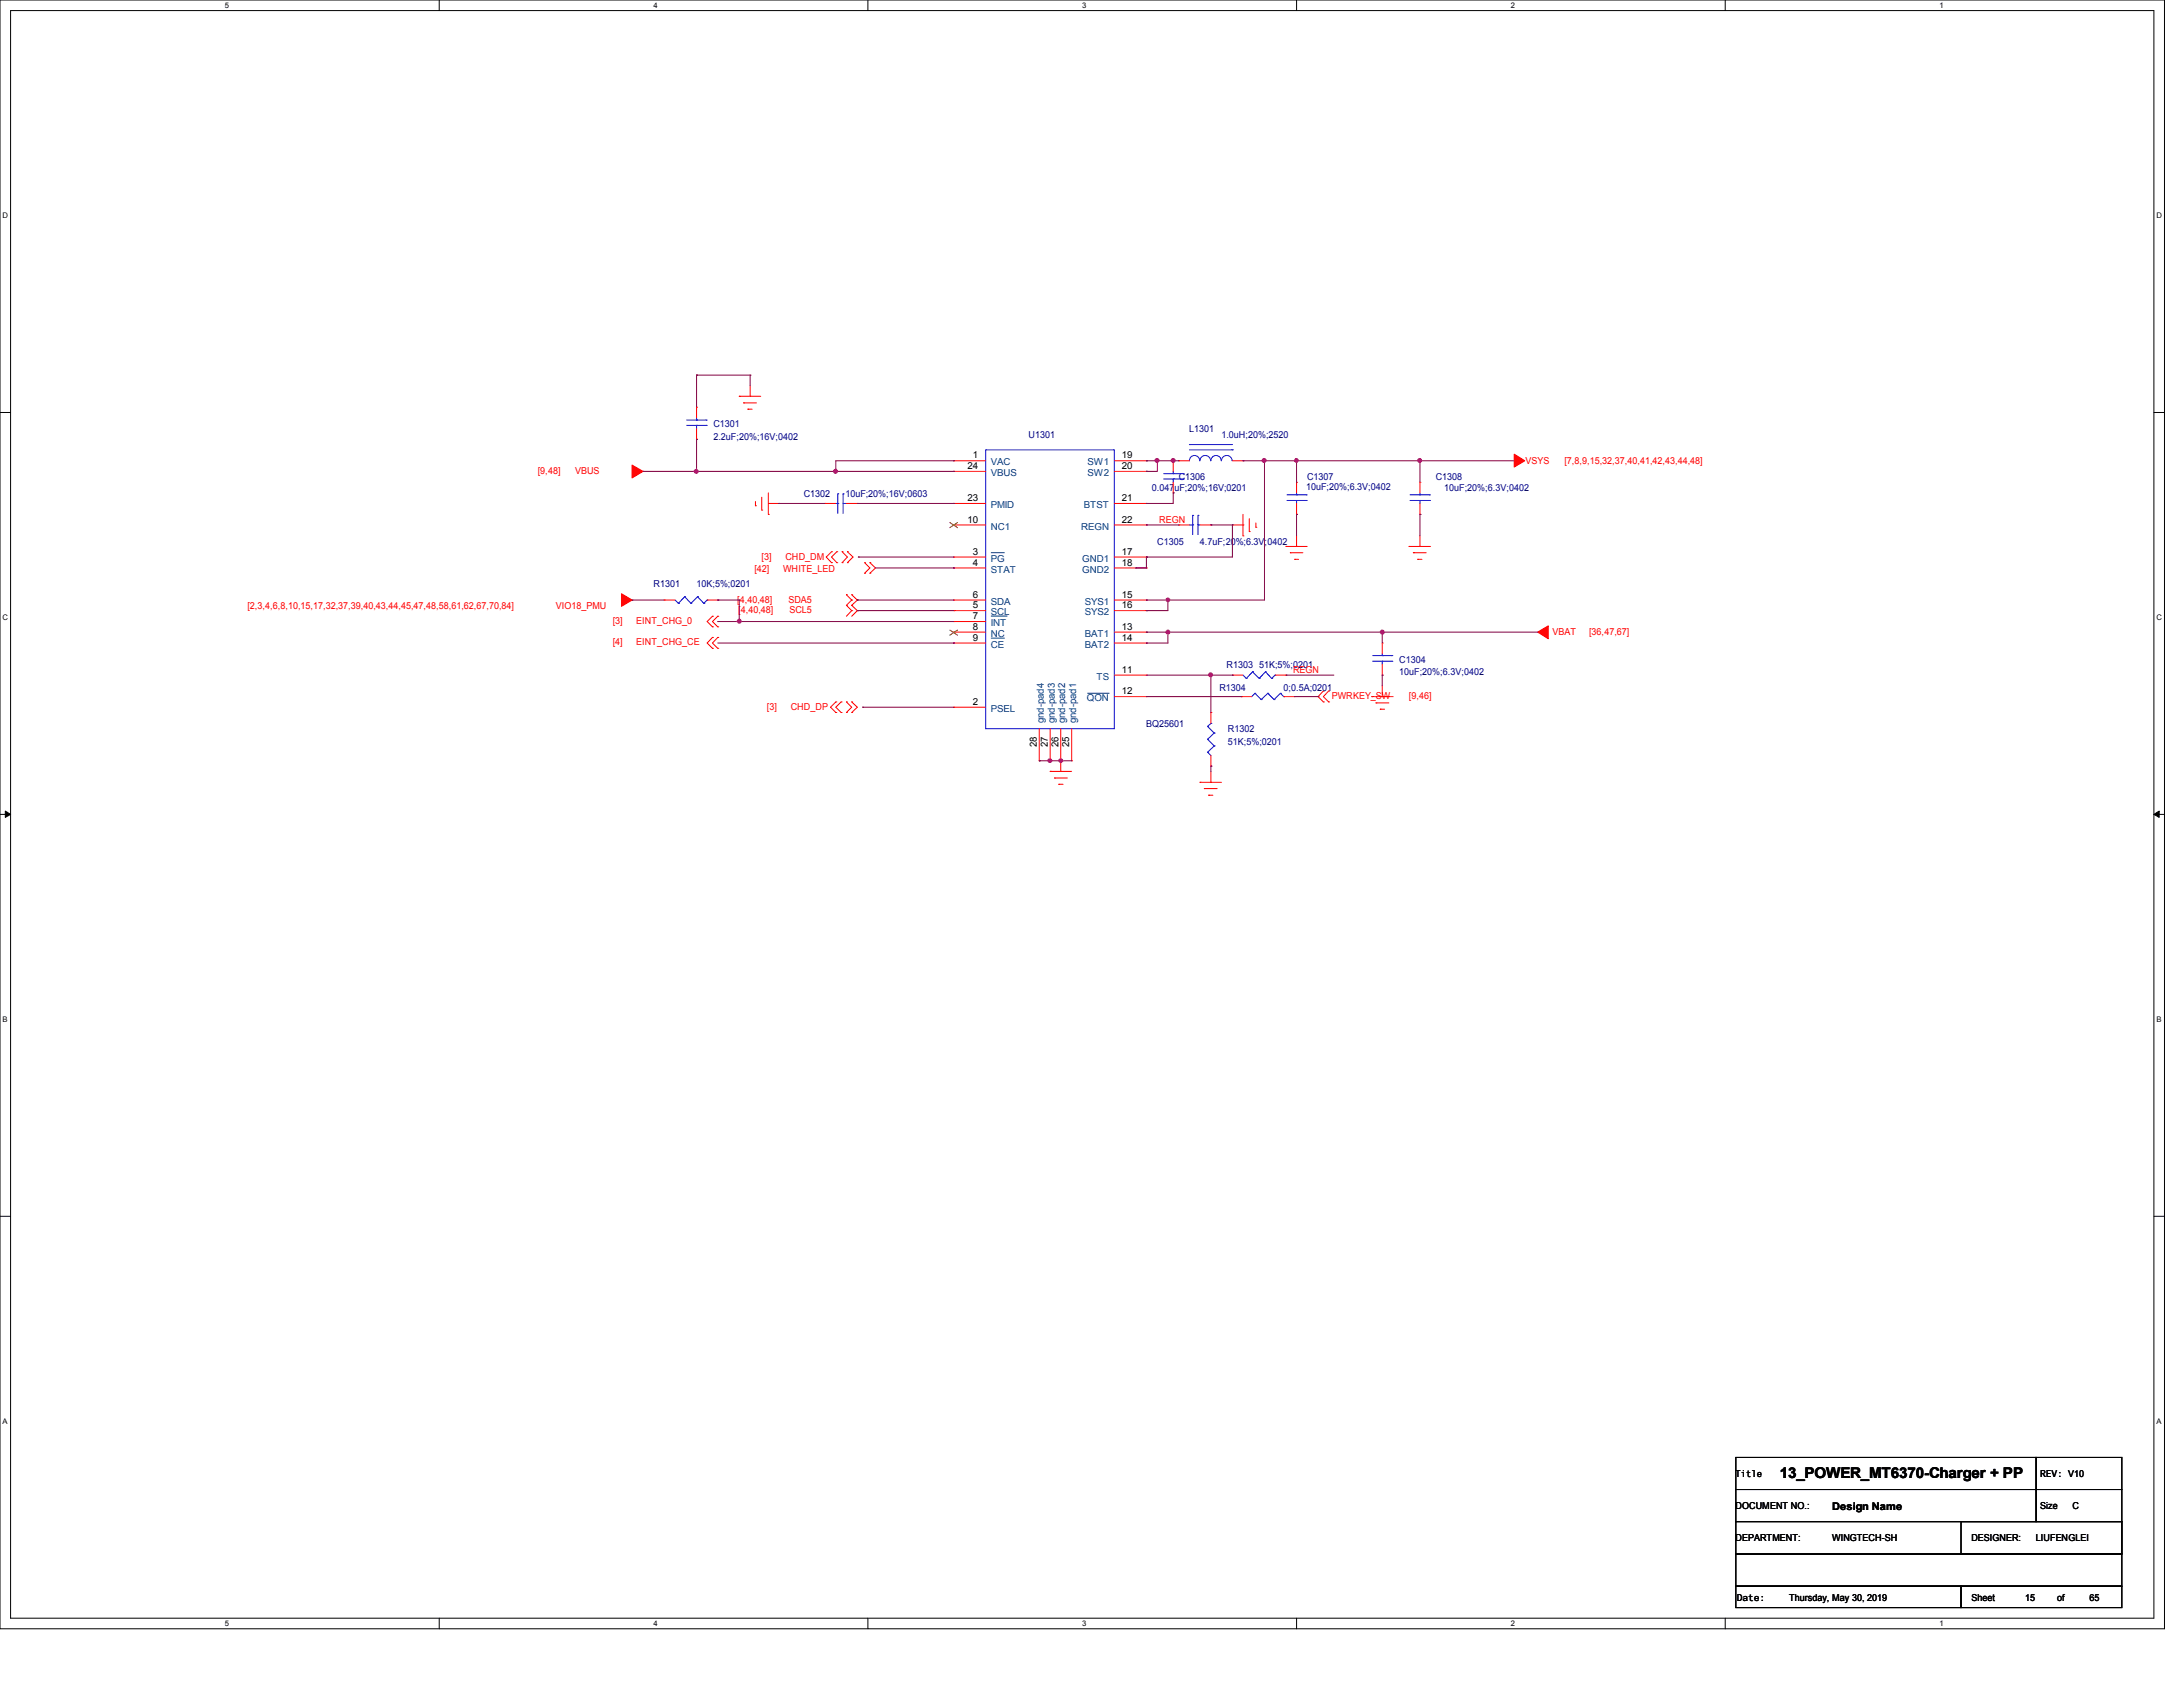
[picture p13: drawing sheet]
<svg xmlns="http://www.w3.org/2000/svg" width="279mm" height="216mm" viewBox="0 0 279 216" stroke-linecap="round" stroke-linejoin="round" font-family="sans-serif">
<defs><g id="words">
<text font-size="1.9" x="227.8" y="189.1">13_POWER_MT6370-Charger + PP</text>
<text font-size="1.4" x="234.5" y="193.3">Design Name</text>
<g font-size="1.2" fill="#000080">
<text x="91.3" y="54.6">C1301</text>
<text x="91.3" y="56.3">2.2uF;20%;16V;0402</text>
<text x="131.6" y="56">U1301</text>
<text x="152.2" y="55.3">L1301</text>
<text x="156.3" y="56">1.0uH;20%;2520</text>
<text x="102.9" y="63.7">C1302</text>
<text x="108.2" y="63.5">10uF;20%;16V;0603</text>
<text x="147.4" y="62.9">0.047uF;20%;16V;0201</text>
<text x="150.9" y="61.5">C1306</text>
<text x="167.2" y="62.7">10uF;20%;6.3V;0402</text>
<text x="167.3" y="61.5">C1307</text>
<text x="183.8" y="61.5">C1308</text>
<text x="184.9" y="62.9">10uF;20%;6.3V;0402</text>
<text x="148.1" y="69.7">C1305</text>
<text x="153.6" y="69.7">4.7uF;20%;6.3V;0402</text>
<text x="83.6" y="75.2">R1301</text>
<text x="89.1" y="75.2">10K;5%;0201</text>
<text x="156.1" y="88.5">R1304</text>
<text x="157" y="85.5">R1303 51K;5%;0201</text>
<text x="164.3" y="88.5">0;0.5A;0201</text>
<text x="179.1" y="84.8">C1304</text>
<text x="179.1" y="86.4">10uF;20%;6.3V;0402</text>
<text x="146.7" y="93">BQ25601</text>
<text x="157.2" y="93.7">R1302</text>
<text x="157.2" y="95.3">51K;5%;0201</text>
</g>
<g font-size="1.2">
<text x="124.5" y="58.7">1</text>
<text x="143.6" y="58.7">19</text>
<text x="123.8" y="60">24</text>
<text x="123.8" y="64.1">23</text>
<text x="143.6" y="60">20</text>
<text x="143.6" y="64.1">21</text>
<text x="123.8" y="66.9">10</text>
<text x="124.5" y="71">3</text>
<text x="143.6" y="66.9">22</text>
<text x="143.6" y="71">17</text>
<text x="124.5" y="77.9">5</text>
<text x="124.5" y="76.5">6</text>
<text x="124.5" y="72.4">4</text>
<text x="143.6" y="76.5">15</text>
<text x="143.6" y="77.9">16</text>
<text x="143.6" y="72.4">18</text>
<text x="124.5" y="79.2">7</text>
<text x="124.5" y="80.6">8</text>
<text x="124.5" y="82">9</text>
<text x="143.6" y="80.6">13</text>
<text x="143.6" y="82">14</text>
<text x="143.6" y="86.1">11</text>
<text x="143.6" y="88.9">12</text>
<text x="124.5" y="90.2">2</text>
<text x="132.7" y="95.6" transform="rotate(-90 132.7 95.6)">28</text>
<text x="134.1" y="95.6" transform="rotate(-90 134.1 95.6)">27</text>
<text x="135.5" y="95.6" transform="rotate(-90 135.5 95.6)">26</text>
<text x="136.9" y="95.6" transform="rotate(-90 136.9 95.6)">25</text>
<text x="222.1" y="189">Title</text>
<text x="261.1" y="189">REV: V10</text>
<text x="222.1" y="193.2">DOCUMENT NO.:</text>
<text x="222.1" y="197.3">DEPARTMENT:</text>
<text x="234.5" y="197.3">WINGTECH-SH</text>
<text x="252.3" y="197.3">DESIGNER:</text>
<text x="260.6" y="197.3">LIUFENGLEI</text>
<text x="261.1" y="193.2">Size</text>
<text x="265.2" y="193.2">C</text>
<text x="222.3" y="204.9">Date:</text>
<text x="229" y="204.9">Thursday, May 30, 2019</text>
<text x="252.3" y="204.9">Sheet</text>
<text x="259.2" y="204.9">15</text>
<text x="263.3" y="204.9">of</text>
<text x="267.4" y="204.9">65</text>
</g>
<g font-size="1.2" fill="#004080">
<text x="126.8" y="59.6">VAC</text>
<text x="139.2" y="59.6">SW1</text>
<text x="126.8" y="65">PMID</text>
<text x="126.8" y="60.9">VBUS</text>
<text x="138.7" y="65">BTST</text>
<text x="139.2" y="60.9">SW2</text>
<text x="126.8" y="71.9">PG</text>
<text x="126.8" y="67.8">NC1</text>
<text x="138.4" y="67.8">REGN</text>
<text x="138.5" y="71.9">GND1</text>
<text x="126.8" y="73.3">STAT</text>
<text x="126.8" y="77.4">SDA</text>
<text x="138.5" y="73.3">GND2</text>
<text x="138.8" y="77.4">SYS1</text>
<text x="126.8" y="78.7">SCL</text>
<text x="126.8" y="80.1">INT</text>
<text x="126.8" y="81.5">NC</text>
<text x="126.8" y="82.9">CE</text>
<text x="138.8" y="81.5">BAT1</text>
<text x="138.8" y="82.9">BAT2</text>
<text x="138.8" y="78.7">SYS2</text>
<text x="139.1" y="89.7">QON</text>
<text x="140.3" y="87">TS</text>
<text x="126.8" y="91.1">PSEL</text>
<text x="133.6" y="92.6" transform="rotate(-90 133.6 92.6)">gnd-pad4</text>
<text x="135" y="92.6" transform="rotate(-90 135 92.6)">gnd-pad3</text>
<text x="136.3" y="92.6" transform="rotate(-90 136.3 92.6)">gnd-pad2</text>
<text x="137.7" y="92.6" transform="rotate(-90 137.7 92.6)">gnd-pad1</text>
</g>
<g font-size="1.2" fill="#f00">
<text x="195.3" y="59.4">VSYS</text>
<text x="200.2" y="59.4">[7,8,9,15,32,37,40,41,42,43,44,48]</text>
<text x="68.8" y="60.7">[9,48]</text>
<text x="73.6" y="60.7">VBUS</text>
<text x="97.5" y="71.6">[3]</text>
<text x="100.5" y="71.6">CHD_DM</text>
<text x="148.4" y="66.9">REGN</text>
<text x="31.7" y="77.9">[2,3,4,6,8,10,15,17,32,37,39,40,43,44,45,47,48,58,61,62,67,70,84]</text>
<text x="71.2" y="77.9">VIO18_PMU</text>
<text x="94.4" y="77.1">[4,40,48]</text>
<text x="96.6" y="73.2">[42]</text>
<text x="100.2" y="73.2">WHITE_LED</text>
<text x="100.9" y="77.1">SDA5</text>
<text x="78.4" y="79.8">[3]</text>
<text x="78.4" y="82.6">[4]</text>
<text x="81.4" y="79.8">EINT_CHG_0</text>
<text x="81.4" y="82.6">EINT_CHG_CE</text>
<text x="94.5" y="78.5">[4,40,48]</text>
<text x="101" y="78.5">SCL5</text>
<text x="198.7" y="81.2">VBAT</text>
<text x="203.4" y="81.2">[36,47,67]</text>
<text x="165.5" y="86.1">REGN</text>
<text x="170.5" y="89.5">PWRKEY_SW</text>
<text x="180.3" y="89.5">[9,46]</text>
<text x="98.2" y="90.8">[3]</text>
<text x="101.2" y="90.8">CHD_DP</text>
</g>
<g font-size="1">
<text x="28.8" y="1">5</text>
<text x="83.6" y="1">4</text>
<text x="138.5" y="1">3</text>
<text x="193.4" y="1">2</text>
<text x="248.2" y="1">1</text>
<text x=".3" y="27.9">D</text>
<text x="276" y="27.9">D</text>
<text x=".3" y="79.4">C</text>
<text x="276" y="79.4">C</text>
<text x=".3" y="130.8">B</text>
<text x="276" y="130.8">B</text>
<text x=".3" y="182.2">A</text>
<text x="276" y="182.2">A</text>
<text x="28.8" y="208.1">5</text>
<text x="83.6" y="208.1">4</text>
<text x="138.5" y="208.1">3</text>
<text x="193.4" y="208.1">2</text>
<text x="248.2" y="208.1">1</text>
</g>
</g></defs>
<path d="M0 0h277v208.4h-277zM1.4 1.4h274.3v205.7h-274.3z" fill="none" stroke="#000" stroke-width=".13"/>
<g fill="#fff">
<path d="M28.8 .1h.5v1.1h-.5z"/>
<path d="M28.8 207.2h.5v1.1h-.5z"/>
</g>
<path d="M56.2 0v1.4M56.2 207.1v1.3" fill="none" stroke="#000" stroke-width=".13"/>
<g fill="#fff">
<path d="M83.7 .1h.5v1.1h-.5z"/>
<path d="M83.7 207.2h.5v1.1h-.5z"/>
</g>
<path d="M111.1 0v1.4M111.1 207.1v1.3" fill="none" stroke="#000" stroke-width=".13"/>
<g fill="#fff">
<path d="M138.5 .1h.6v1.1h-.6z"/>
<path d="M138.5 207.2h.6v1.1h-.6z"/>
</g>
<path d="M165.9 0v1.4M165.9 207.1v1.3" fill="none" stroke="#000" stroke-width=".13"/>
<g fill="#fff">
<path d="M193.4 .1h.5v1.1h-.5z"/>
<path d="M193.4 207.2h.5v1.1h-.5z"/>
</g>
<path d="M220.8 0v1.4M220.8 207.1v1.3" fill="none" stroke="#000" stroke-width=".13"/>
<g fill="#fff">
<path d="M248.2 .1h.6v1.1h-.6z"/>
<path d="M248.2 207.2h.6v1.1h-.6z"/>
<path d="M.3 27.1h.8v1.1h-.8z"/>
<path d="M276 27.1h.7v1.1h-.7z"/>
<path d="M.3 78.5h.8v1.1h-.8z"/>
<path d="M276 78.5h.7v1.1h-.7z"/>
</g>
<path d="M0 52.8h1.4M275.7 52.8h1.3" fill="none" stroke="#000" stroke-width=".13"/>
<g fill="#fff">
<path d="M.3 129.9h.7v1.1h-.7z"/>
<path d="M276 129.9h.6v1.1h-.6z"/>
</g>
<path d="M0 104.2h1.4M275.7 104.2h1.3" fill="none" stroke="#000" stroke-width=".13"/>
<path d="M.7 103.8l.7 .4-.7 .4zM275.7 104.2l.7-.4v.8z" fill="#000" stroke="#000" stroke-width=".13"/>
<g fill="#fff">
<path d="M.3 181.4h.7v1.1h-.7z"/>
<path d="M276 181.4h.6v1.1h-.6z"/>
</g>
<path d="M0 155.7h1.4M275.7 155.7h1.3M222.2 186.5h38.4v4.1h-38.4zM222.2 190.6h38.4v4.1h-38.4zM222.2 198.9h49.4v4.1h-49.4zM222.2 194.7h49.4v4.2h-49.4zM251 194.7h20.6v4.2h-20.6zM260.6 186.5h11v4.1h-11zM260.6 190.6h11v4.1h-11zM222.2 203h28.8v2.7h-28.8zM251 203h20.6v2.7h-20.6z" fill="none" stroke="#000" stroke-width=".13"/>
<g fill="none" stroke="#f00" stroke-width=".13">
<path d="M89.2 52.1h.1M89.2 56.2h.1M89.2 52.1v1.4M89.2 54.9v1.3M94.6 50.7h2.8M94.6 50.7h.1M95.2 51.6h1.6M95.2 51.6h.1M95.7 52.4h.6M95.7 52.4h.1M96 50.7h.1M96 49.4v1.3"/>
<path d="M122 59h.1M122 59h4.2M142.6 59h4.1M146.7 59h.1M150.2 59h.1M150.2 59v1.3M150.9 59h1.3M150.9 59h.1M157.7 59h1.4M159.1 59h.1M85 76.8h1.4M85 76.8h.1"/>
<path d="M90.5 76.8h1.4M91.2 78.9l-.7 .6 .7 .7M91.2 78.9h.1M91.9 78.9h.1M91.9 76.8h.1M91.9 78.9l-.7 .6 .7 .7M96.7 64.7h.1M96.7 64.2v.5M97.5 65.3h.1M97.5 63.6v1.7M98.3 64.4h1.4M98.3 64.4h.1"/>
<path d="M98.3 65.8h.1M98.3 63.1v2.7M105.6 64.4h1.4M105.6 64.4h.1M106.4 72h.1M106.4 70.6h.1M106.4 70.6l-.7 .7 .7 .7M107.1 70.6l-.7 .7 .7 .7M107.1 70.6h.1M107.1 72h.1M107.8 70.6h.1M107.8 72h.1"/>
<path d="M107.8 70.6l.7 .7-.7 .7M108.3 77.5h.1M108.3 76.1h.1M108.3 64.4h1.4M108.3 77.5l.7 .6M108.3 76.1l.7 .7M108.5 70.6h.1M108.5 72h.1M108.5 70.6l.7 .7-.7 .7M109 78.1l-.7 .8M109 76.8l-.7 .7M109 78.1h.1"/>
<path d="M109 77.5h.1M109 76.8h.1M109 76.1h.1M109 77.5l.7 .6M109 76.1l.7 .7M109.7 78.1l-.7 .8M109.7 76.8l-.7 .7M109.7 78.1h.1M109.7 76.8h.1M109.7 64.4h.1M110.7 73.4h.1M110.7 72h.1"/>
<path d="M110.7 72l.6 .7-.6 .7M111.3 72h.1M111.3 73.4h.1M111.3 72l.8 .7-.8 .7M122 71.3h.1M122 72.7h.1M122 78.1h.1M122 76.8h.1M122 79.5h.1M122 67.2h.1M122 64.4h.1M122 60.3h.1"/>
<path d="M122 64.4h4.2M122 67.2h4.2M122 76.8h4.2M122 71.3h4.2M122 72.7h4.2M122 78.1h4.2M122 79.5h4.2M122 60.3h4.2M142.6 64.4h4.1M142.6 67.2h4.1M142.6 76.8h4.1M142.6 71.3h4.1"/>
<path d="M142.6 72.7h4.1M142.6 78.1h4.1M142.6 60.3h4.1M146.7 76.8h.1M146.7 78.1h.1M146.7 71.3h.1M146.7 72.7h.1M146.7 60.3h.1M146.7 64.4h.1M146.7 67.2h.1M150.2 63.1h.1M150.2 61.7v1.4"/>
<path d="M150.9 67.2h1.3M150.9 67.2h.1M153.6 67.2h1.4M155 67.2h.1M157.7 67.2h1.4M159.1 67.2h.1M159.1 68.6h.1M159.1 65.8v2.8M159.9 68h.1M159.9 66.4v1.6M160.7 67.5h.1M160.7 66.9v.6"/>
<path d="M164.6 69.9h2.7M164.6 69.9h.1M165.1 70.7h1.7M165.1 70.7h.1M165.7 71.6h.1M165.7 71.6h.5M165.9 69.9h.1M165.9 61.7h.1M165.9 65.8h.1M165.9 61.7v1.4M165.9 64.4v1.4M165.9 68.6v1.3"/>
<path d="M180.3 69.9h2.8M180.3 69.9h.1M180.9 70.7h1.6M180.9 70.7h.1M181.4 71.6h.6M181.4 71.6h.1M181.7 69.9h.1M181.7 61.7h.1M181.7 65.8h.1M181.7 61.7v1.4M181.7 64.4v1.4M181.7 68.6v1.3"/>
<path d="M91.2 81.6l-.7 .7 .7 .7M91.2 80.2h.1M91.2 81.6h.1M91.2 83h.1M91.9 80.2h.1M91.9 81.6h.1M91.9 83h.1M91.9 81.6l-.7 .7 .7 .7M107 91.2h.1M107 89.8h.1M107 89.8l-.7 .7 .7 .7M107.7 89.8l-.7 .7 .7 .7"/>
<path d="M107.7 89.8h.1M107.7 91.2h.1M108.3 89.8h.1M108.3 91.2h.1M108.3 89.8l.7 .7-.7 .7M109 89.8h.1M109 91.2h.1M109 89.8l.7 .7-.7 .7M122 90.5h.1M122 80.9h.1M122 82.3h.1M122 90.5h4.2"/>
<path d="M122 80.9h4.2M122 82.3h4.2M133 97.4h.1M133 93.3v4.1M134.4 98.7h2.8M134.4 98.7h.1M134.4 97.4h.1M134.4 93.3v4.1M135 99.6h1.6M135 99.6h.1M135.8 98.7h.1M135.8 97.4h.1"/>
<path d="M135.8 93.3v5.4M137.2 97.4h.1M137.2 93.3v4.1M142.6 89.2h4.1M142.6 86.4h4.1M142.6 80.9h4.1M142.6 82.3h4.1M146.7 86.4h.1M146.7 80.9h.1M146.7 82.3h.1M146.7 89.2h.1M155 98h.1"/>
<path d="M155 91.2h.1M155 91.2v1.4M155 96.7v1.3M155 98.7v1.4M157.7 86.4h1.4M157.7 86.4h.1M158.8 89.2h1.4M158.8 89.2h.1M163.2 86.4h1.4M164.3 89.2h1.4M164.6 86.4h.1M165.7 89.2h.1"/>
<path d="M169.4 89.8h.1M169.4 88.4h.1M169.4 88.4l-.7 .8 .7 .6M170.1 88.4l-.7 .8 .7 .6M170.1 88.4h.1M170.1 89.8h.1M175.6 89.2h2.7M175.6 89.2h.1M176.1 90h1.7M176.1 90h.1M176.7 90.8h.5M176.7 90.8h.1"/>
<path d="M176.9 89.2h.1M176.9 82.3h.1M176.9 86.4h.1M176.9 82.3v1.4M176.9 85v1.4M176.9 87.8v1.4M135.5 100.4h.6M135.5 100.4h.1M153.6 100.1h.1M153.6 100.1h2.7M154.1 100.9h1.7M154.1 100.9h.1"/>
<path d="M154.7 101.8h.5M154.7 101.8h.1M155 100.1h.1"/>
</g>
<g fill="#f00" stroke="#f00" stroke-width=".13">
<path d="M80.9 59.5l1.4 .8-1.4 .9z" fill-rule="evenodd"/>
<path d="M79.5 76l1.4 .8-1.4 .8z" fill-rule="evenodd"/>
<path d="M196.8 80.9l1.4-.8v1.6z" fill-rule="evenodd"/>
<path d="M193.8 58.1l1.4 .9-1.4 .8z" fill-rule="evenodd"/>
</g>
<g fill="none" stroke="#00f" stroke-width=".13">
<path d="M87.9 54.4h2.5M87.9 53.8h2.5M89.2 53.8h.1M89.2 54.4h.1M89.2 53.5v.3M89.2 54.4v.5M90.4 54.4h.1M90.4 53.8h.1M126.2 57.6h16.4v35.7h-16.4zM152.2 56.9h.1M152.2 57.6h5.5M152.2 56.9h5.5"/>
<path d="M152.2 59a.66 .66 0 0 1 .7-.7 .66 .66 0 0 1 .6 .7M153.6 59a.68 .68 0 0 1 .7-.7 .68 .68 0 0 1 .6 .7M155 59a.66 .66 0 0 1 .6-.7 .66 .66 0 0 1 .7 .7M156.3 59a.68 .68 0 0 1 .7-.7 .68 .68 0 0 1 .7 .7M157.7 57.6h.1M86.4 76.8l.4 .4M86.8 77.2h.1M87.6 76.4h.1M87.6 76.4l.8 .8M87.6 76.4l-.8 .8M88.4 77.2h.1M89.3 76.4l-.9 .8"/>
<path d="M89.3 76.4h.1M89.3 76.4l.8 .8M90.1 77.2h.1M90.5 76.8h.1M90.5 76.8l-.4 .4M107 64.4h.2M107.2 64.4h.1M107.2 63.2h.1M107.2 63.2v2.5M107.9 64.4h.4M107.9 63.2h.1M107.9 64.4h.1"/>
<path d="M107.9 63.2v2.5M148.9 61.3h2.5M148.9 60.6h2.5M150.2 60.6h.1M150.2 61.3h.1M150.2 60.3v.3M150.2 61.3v.4M151.4 61.3h.1M151.4 60.6h.1M152.2 67.2h.5M152.7 66h.1M152.7 67.2h.1"/>
<path d="M152.7 66v2.4M153.3 67.2h.3M153.3 67.2h.1M153.3 66h.1M153.3 66v2.4M164.7 64.1h2.5M164.7 63.3h2.5M165.9 63.3h.1M165.9 64.1h.1M165.9 63.1v.2M165.9 64.1v.3M167.2 64.1h.1"/>
<path d="M167.2 63.3h.1M180.5 64.1h2.5M180.5 63.3h2.5M181.7 63.3h.1M181.7 64.1h.1M181.7 63.1v.2M181.7 64.1v.3M183 64.1h.1M183 63.3h.1M154.6 94.6l.8 .9M154.6 93l.8 .8M154.6 96.3h.1"/>
<path d="M154.6 94.6h.1M154.6 93h.1M154.6 96.3l.4 .4M155 92.6l-.4 .4M155 92.6h.1M155.4 95.5h.1M155.4 93.8h.1M155.4 95.5l-.8 .8M155.4 93.8l-.8 .8M159.1 86.4l.4 .4M159.5 86.8h.1M160.3 86h.1"/>
<path d="M160.3 86l.9 .8M160.3 86l-.8 .8M160.6 88.7l-.4 .5M160.6 88.7h.1M160.6 88.7l.8 .8M161.2 86.8h.1M161.4 89.5h.1M162 86h.1M162 86l.8 .8M162 86l-.8 .8M162.3 88.7h.1M162.3 88.7l.8 .8"/>
<path d="M162.3 88.7l-.9 .8M162.8 86.8h.1M163.1 89.5h.1M163.2 86.4l-.4 .4M163.2 86.4h.1M163.9 88.7h.1M163.9 88.7l.4 .5M163.9 88.7l-.8 .8M164.3 89.2h.1M175.7 84.6h2.4M175.7 83.9h2.4M176.9 83.9h.1"/>
<path d="M176.9 84.6h.1M176.9 83.7v.2M176.9 84.6v.4M178.1 84.6h.1M178.1 83.9h.1"/>
</g>
<path d="M126.8 70.7h1.8M126.8 78.8h2.1M126.8 81.7h1.8M139.2 88.7h2.8" fill="none" stroke="#004080" stroke-width=".13"/>
<path d="M121.5 66.9l1.1 .7M122.6 66.9l-1.1 .7M121.5 80.6l1.1 .7M122.6 80.6l-1.1 .7" fill="none" stroke="#804000" stroke-width=".13"/>
<g fill="none" stroke="#800040" stroke-width=".13">
<path d="M89.2 48h.1M89.2 56.2h.1M89.2 48v4.1M89.2 56.2v4.1M89.2 48h6.8M96 48h.1M96 48v1.4M122 59h-15v1.3M122 59h.1M146.7 59h4.2M146.7 59h.1M148.1 59h.1"/>
<path d="M148.1 59v1.3h-1.4M150.2 59h.1M159.1 59h.1M159.1 59h34.7M161.8 59h.1M161.8 59v17.8h-15.1M165.9 59h.1M165.9 59v2.7M181.7 59h.1M181.7 59v2.7M80.9 76.8h4.1M80.9 76.8h.1"/>
<path d="M82.3 60.3h.1M82.3 60.3h39.7M91.9 76.8h.1M91.9 79.5h.1M91.9 76.8h2.7M91.9 79.5h30.1M94.6 76.8h.1M94.6 79.5h.1M94.6 76.8v2.7M99.7 64.4h5.9M99.7 64.4h.1M107 60.3h.1"/>
<path d="M109.7 78.1h12.3M109.7 76.8h12.3M109.7 78.1h.1M109.7 76.8h.1M109.7 64.4h12.3M109.9 71.3h12.1M109.9 71.3h.1M112.1 72.7h9.9M122 64.4h.1M122 60.3h.1M122 72.7h.1M145.4 72.7h.1"/>
<path d="M146.7 67.2h4.2M146.7 76.8h.1M146.7 78.1h.1M146.7 64.4h.1M146.7 67.2h.1M146.7 60.3h.1M146.7 71.3h.1M146.7 71.3v1.4h-1.3M149.5 76.8h.1M149.5 76.8v1.3h-2.8M150.2 63.1h.1M150.2 63.1v1.3h-3.5"/>
<path d="M155 67.2h2.7M155 67.2h.1M157.7 67.2h.1M157.7 67.2v4.1h-11M165.9 65.8h.1M165.9 65.8v2.8M181.7 65.8h.1M181.7 65.8v2.8M91.9 82.3h30.1M110.4 90.5h.1M110.4 90.5h11.6M122 82.3h.1"/>
<path d="M133 97.4h4.2M133 97.4h.1M134.4 97.4h.1M135.8 97.4h.1M146.7 80.9h50.1M146.7 80.9h.1M146.7 82.3h.1M146.7 86.4h11M146.7 89.2h12.1M149.5 80.9h.1M149.5 80.9v1.4h-2.8M155 86.4h.1"/>
<path d="M155 98h.1M155 86.4v4.8M155 98v.7M157.7 86.4h.1M158.8 89.2h.1M164.6 86.4h6.1M164.6 86.4h.1M165.7 89.2h3M168.7 89.2h.1M176.9 80.9h.1M176.9 86.4h.1M176.9 80.9v1.4"/>
<path d="M176.9 86.4v1.4"/>
</g>
<g fill="#f0f" stroke="#f0f" stroke-width=".13">
<circle cx="89.1" cy="60.3" r=".25"/>
<circle cx="106.9" cy="60.3" r=".25"/>
<circle cx="94.6" cy="79.5" r=".25"/>
<circle cx="176.9" cy="80.9" r=".25"/>
<circle cx="149.5" cy="80.9" r=".25"/>
<circle cx="149.5" cy="76.8" r=".24"/>
<circle cx="181.7" cy="58.9" r=".25"/>
<circle cx="165.9" cy="58.9" r=".24"/>
<circle cx="148.1" cy="58.9" r=".25"/>
<circle cx="161.8" cy="58.9" r=".25"/>
<circle cx="134.4" cy="97.4" r=".24"/>
<circle cx="135.8" cy="97.4" r=".24"/>
<circle cx="154.9" cy="86.4" r=".25"/>
<circle cx="150.2" cy="58.9" r=".25"/>
</g>
<use href="#words"/>
</svg>
